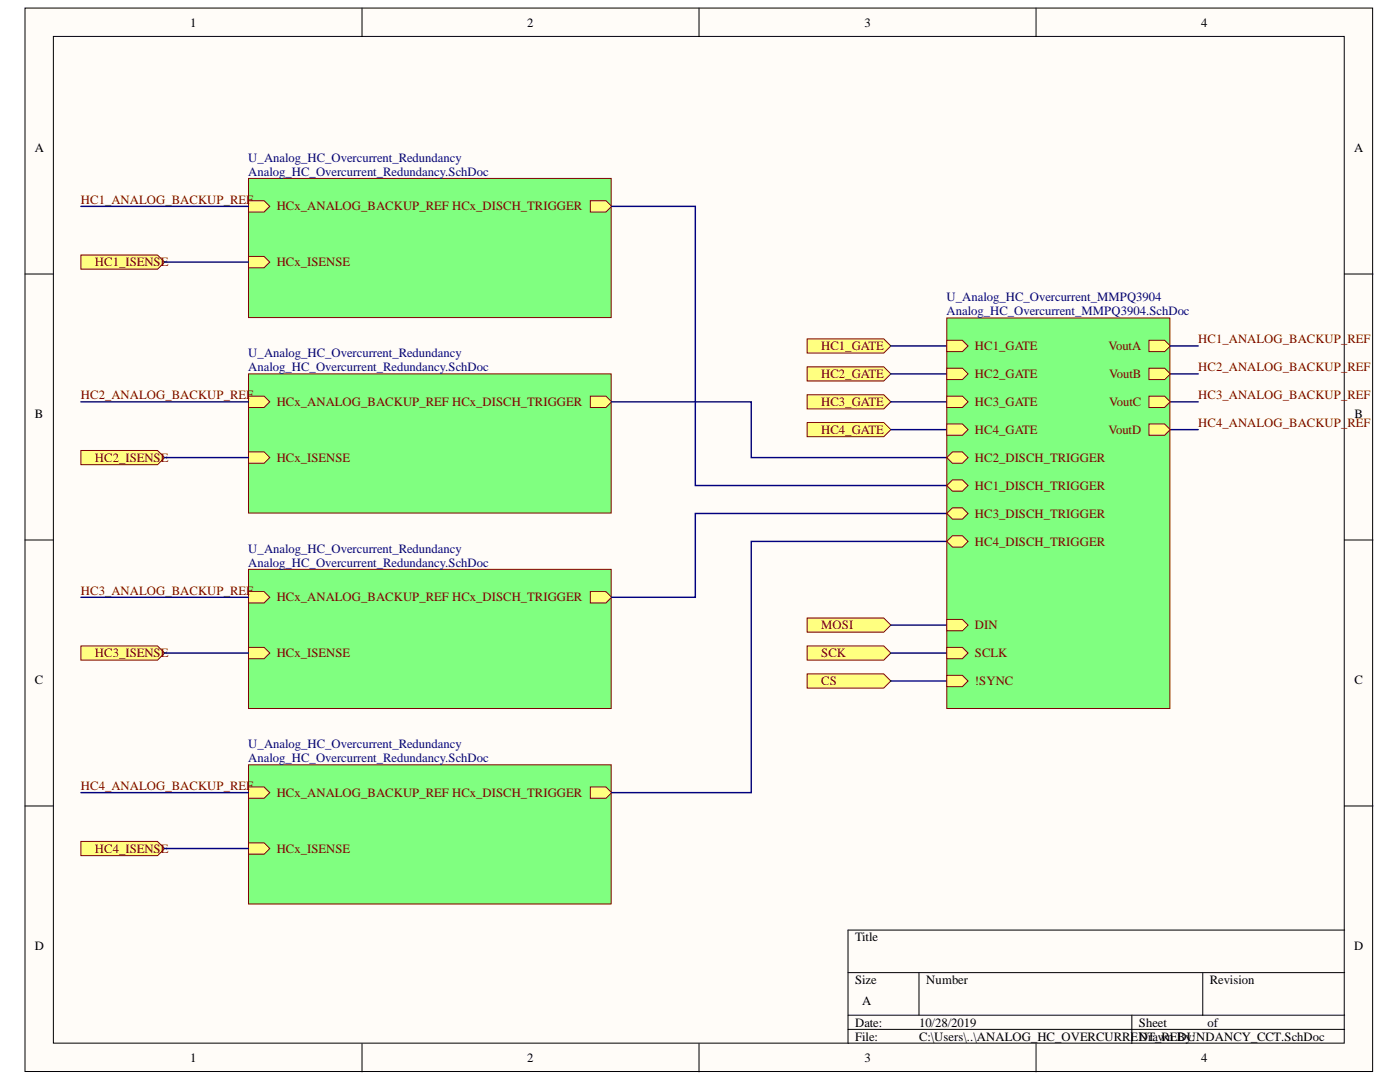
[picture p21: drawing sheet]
<svg xmlns="http://www.w3.org/2000/svg" width="279mm" height="216mm" viewBox="0 0 279 216" stroke-linecap="round" stroke-linejoin="round" font-family="sans-serif">
<defs><g id="words">
<g font-size="2.5">
<text x="38" y="5.3">1</text>
<text x="105.2" y="5.3">2</text>
<text x="172.5" y="5.3">3</text>
<text x="239.7" y="5.3">4</text>
<text x="6.9" y="30.4">A</text>
<text x="270.3" y="30.4">A</text>
<text x="6.9" y="83.5">B</text>
<text x="270.3" y="83.5">B</text>
<text x="6.9" y="136.6">C</text>
<text x="270.3" y="136.6">C</text>
<text x="6.9" y="189.6">D</text>
<text x="170.6" y="187.9">Title</text>
<text x="270.3" y="189.6">D</text>
<text x="170.6" y="196.4">Size</text>
<text x="184.9" y="196.4">Number</text>
<text x="241.4" y="196.4">Revision</text>
<text x="172.1" y="200.6">A</text>
<text x="170.6" y="204.8">Date:</text>
<text x="170.6" y="207.6">File:</text>
<text x="183.4" y="204.8">10/28/2019</text>
<text x="183.4" y="207.6">C:\Users\..\ANALOG_HC_OVERCURRENT_REBy:</text>
<text x="227.3" y="204.8">Sheet</text>
<text x="227.3" y="207.6">Drawn DUNDANCY_CCT.SchDoc</text>
<text x="241" y="204.8">of</text>
<text x="38" y="211.9">1</text>
<text x="105.2" y="211.9">2</text>
<text x="172.5" y="211.9">3</text>
<text x="239.7" y="211.9">4</text>
</g>
<g font-size="2.5" fill="#000080">
<text x="49.6" y="32.3">U_Analog_HC_Overcurrent_Redundancy</text>
<text x="49.6" y="35.1">Analog_HC_Overcurrent_Redundancy.SchDoc</text>
<text x="188.9" y="60.1">U_Analog_HC_Overcurrent_MMPQ3904</text>
<text x="188.9" y="62.9">Analog_HC_Overcurrent_MMPQ3904.SchDoc</text>
<text x="49.6" y="71.2">U_Analog_HC_Overcurrent_Redundancy</text>
<text x="49.6" y="74">Analog_HC_Overcurrent_Redundancy.SchDoc</text>
<text x="49.6" y="110.3">U_Analog_HC_Overcurrent_Redundancy</text>
<text x="49.6" y="113.1">Analog_HC_Overcurrent_Redundancy.SchDoc</text>
<text x="49.6" y="149.2">U_Analog_HC_Overcurrent_Redundancy</text>
<text x="49.6" y="152">Analog_HC_Overcurrent_Redundancy.SchDoc</text>
</g>
<g font-size="2.5" fill="#800000">
<text x="16.2" y="40.6">HC1_ANALOG_BACKUP_REF</text>
<text x="55.2" y="42">HCx_ANALOG_BACKUP_REF HCx_DISCH_TRIGGER</text>
<text x="18.9" y="53.1">HC1_ISENSE</text>
<text x="55.2" y="53.1">HCx_ISENSE</text>
<text x="163.9" y="69.9">HC1_GATE</text>
<text x="194.6" y="69.9">HC1_GATE</text>
<text x="221.2" y="69.9">VoutA</text>
<text x="239.1" y="68.4">HC1_ANALOG_BACKUP_REF</text>
<text x="163.9" y="75.5">HC2_GATE</text>
<text x="194.6" y="75.5">HC2_GATE</text>
<text x="221.4" y="75.5">VoutB</text>
<text x="239.1" y="74">HC2_ANALOG_BACKUP_REF</text>
<text x="16.2" y="79.6">HC2_ANALOG_BACKUP_REF</text>
<text x="55.2" y="81">HCx_ANALOG_BACKUP_REF HCx_DISCH_TRIGGER</text>
<text x="163.9" y="81">HC3_GATE</text>
<text x="194.6" y="81">HC3_GATE</text>
<text x="221.4" y="81">VoutC</text>
<text x="239.1" y="79.6">HC3_ANALOG_BACKUP_REF</text>
<text x="163.9" y="86.6">HC4_GATE</text>
<text x="194.6" y="86.6">HC4_GATE</text>
<text x="221.2" y="86.6">VoutD</text>
<text x="239.1" y="85.2">HC4_ANALOG_BACKUP_REF</text>
<text x="18.9" y="92.2">HC2_ISENSE</text>
<text x="55.2" y="92.2">HCx_ISENSE</text>
<text x="194.6" y="92.2">HC2_DISCH_TRIGGER</text>
<text x="194.6" y="97.8">HC1_DISCH_TRIGGER</text>
<text x="194.6" y="103.3">HC3_DISCH_TRIGGER</text>
<text x="194.6" y="108.9">HC4_DISCH_TRIGGER</text>
<text x="16.2" y="118.6">HC3_ANALOG_BACKUP_REF</text>
<text x="55.2" y="120">HCx_ANALOG_BACKUP_REF HCx_DISCH_TRIGGER</text>
<text x="163.9" y="125.6">MOSI</text>
<text x="194.6" y="125.6">DIN</text>
<text x="18.9" y="131.2">HC3_ISENSE</text>
<text x="55.2" y="131.2">HCx_ISENSE</text>
<text x="163.9" y="131.2">SCK</text>
<text x="194.6" y="131.2">SCLK</text>
<text x="163.9" y="136.7">CS</text>
<text x="194.6" y="136.7">!SYNC</text>
<text x="16.2" y="157.6">HC4_ANALOG_BACKUP_REF</text>
<text x="55.2" y="159">HCx_ANALOG_BACKUP_REF HCx_DISCH_TRIGGER</text>
<text x="18.9" y="170.2">HC4_ISENSE</text>
<text x="55.2" y="170.2">HCx_ISENSE</text>
</g>
</g></defs>
<g fill="#fffcf8" stroke="#000" stroke-width=".2">
<path d="M5 1.6h268.9v212.2h-268.9z"/>
<path d="M10.7 7.3h257.6v200.8h-257.6z"/>
</g>
<g fill="none" stroke="#000" stroke-width=".2">
<path d="M72.2 1.6v5.7M139.5 1.6v5.7M206.8 1.6v5.7M5 54.7h5.7M268.4 54.7h5.6M5 107.8h5.7M268.4 107.8h5.6M5 160.8h5.7M268.4 160.8h5.6M169.2 194.1h99.2M183.4 194.1v8.5M240 194.1v8.5"/>
<path d="M268.4 185.6h-99.2v22.6M72.2 208.2v5.7M139.5 208.2v5.7M169.2 202.6h99.2M169.2 205.4h99.2M206.8 208.2v5.7M225.9 202.6v5.6"/>
</g>
<path d="M49.6 35.6h72.4v27.8h-72.4z" fill="#80ff80" stroke="#800000" stroke-width=".2"/>
<path d="M117.8 40h3.1l1.2 1.2-1.2 1.1h-3.1z" fill-rule="evenodd" fill="#ffff80"/>
<path d="M117.8 40h3.1l1.2 1.2-1.2 1.1h-3.1z" fill="none" stroke="#800000" stroke-width=".2"/>
<path d="M49.6 40h3.1l1.1 1.2-1.1 1.1h-3.1z" fill-rule="evenodd" fill="#ffff80"/>
<path d="M49.6 40h3.1l1.1 1.2-1.1 1.1h-3.1z" fill="none" stroke="#800000" stroke-width=".2"/>
<path d="M49.6 51.2h3.1l1.1 1.1-1.1 1.1h-3.1z" fill-rule="evenodd" fill="#ffff80"/>
<path d="M49.6 51.2h3.1l1.1 1.1-1.1 1.1h-3.1z" fill="none" stroke="#800000" stroke-width=".2"/>
<path d="M49.6 74.6h72.4v27.8h-72.4z" fill="#80ff80" stroke="#800000" stroke-width=".2"/>
<path d="M117.8 79h3.1l1.2 1.2-1.2 1.1h-3.1z" fill-rule="evenodd" fill="#ffff80"/>
<path d="M117.8 79h3.1l1.2 1.2-1.2 1.1h-3.1z" fill="none" stroke="#800000" stroke-width=".2"/>
<path d="M49.6 79h3.1l1.1 1.2-1.1 1.1h-3.1z" fill-rule="evenodd" fill="#ffff80"/>
<path d="M49.6 79h3.1l1.1 1.2-1.1 1.1h-3.1z" fill="none" stroke="#800000" stroke-width=".2"/>
<path d="M49.6 90.2h3.1l1.1 1.1-1.1 1.1h-3.1z" fill-rule="evenodd" fill="#ffff80"/>
<path d="M49.6 90.2h3.1l1.1 1.1-1.1 1.1h-3.1z" fill="none" stroke="#800000" stroke-width=".2"/>
<path d="M49.6 113.6h72.4v27.8h-72.4z" fill="#80ff80" stroke="#800000" stroke-width=".2"/>
<path d="M117.8 118.1h3.1l1.2 1.1-1.2 1.1h-3.1z" fill-rule="evenodd" fill="#ffff80"/>
<path d="M117.8 118.1h3.1l1.2 1.1-1.2 1.1h-3.1z" fill="none" stroke="#800000" stroke-width=".2"/>
<path d="M49.6 118.1h3.1l1.1 1.1-1.1 1.1h-3.1z" fill-rule="evenodd" fill="#ffff80"/>
<path d="M49.6 118.1h3.1l1.1 1.1-1.1 1.1h-3.1z" fill="none" stroke="#800000" stroke-width=".2"/>
<path d="M49.6 129.2h3.1l1.1 1.1-1.1 1.1h-3.1z" fill-rule="evenodd" fill="#ffff80"/>
<path d="M49.6 129.2h3.1l1.1 1.1-1.1 1.1h-3.1z" fill="none" stroke="#800000" stroke-width=".2"/>
<path d="M49.6 152.6h72.4v27.8h-72.4z" fill="#80ff80" stroke="#800000" stroke-width=".2"/>
<path d="M117.8 157h3.1l1.2 1.2-1.2 1.1h-3.1z" fill-rule="evenodd" fill="#ffff80"/>
<path d="M117.8 157h3.1l1.2 1.2-1.2 1.1h-3.1z" fill="none" stroke="#800000" stroke-width=".2"/>
<path d="M49.6 157h3.1l1.1 1.2-1.1 1.1h-3.1z" fill-rule="evenodd" fill="#ffff80"/>
<path d="M49.6 157h3.1l1.1 1.2-1.1 1.1h-3.1z" fill="none" stroke="#800000" stroke-width=".2"/>
<path d="M49.6 168.2h3.1l1.1 1.1-1.1 1.1h-3.1z" fill-rule="evenodd" fill="#ffff80"/>
<path d="M49.6 168.2h3.1l1.1 1.1-1.1 1.1h-3.1z" fill="none" stroke="#800000" stroke-width=".2"/>
<g fill="#ffff80" stroke="#800000" stroke-width=".2">
<path d="M16.1 50.9h15.3l1.5 1.4-1.5 1.4h-15.3z" fill-rule="evenodd"/>
<path d="M16.1 89.9h15.3l1.5 1.4-1.5 1.4h-15.3z" fill-rule="evenodd"/>
<path d="M16.1 128.9h15.3l1.5 1.4-1.5 1.4h-15.3z" fill-rule="evenodd"/>
<path d="M16.1 167.9h15.3l1.5 1.4-1.5 1.4h-15.3z" fill-rule="evenodd"/>
<path d="M161.1 67.6h15.3l1.4 1.4-1.4 1.4h-15.3z" fill-rule="evenodd"/>
<path d="M161.1 73.2h15.3l1.4 1.4-1.4 1.4h-15.3z" fill-rule="evenodd"/>
<path d="M161.1 78.8h15.3l1.4 1.4-1.4 1.4h-15.3z" fill-rule="evenodd"/>
<path d="M161.1 84.3h15.3l1.4 1.4-1.4 1.4h-15.3z" fill-rule="evenodd"/>
<path d="M161.1 123.3h15.3l1.4 1.4-1.4 1.4h-15.3z" fill-rule="evenodd"/>
<path d="M161.1 128.9h15.3l1.4 1.4-1.4 1.4h-15.3z" fill-rule="evenodd"/>
<path d="M161.1 134.5h15.3l1.4 1.4-1.4 1.4h-15.3z" fill-rule="evenodd"/>
</g>
<g fill="none" stroke="#000080" stroke-width=".28">
<path d="M32.9 52.3h16.7M122.1 41.2h16.7v55.7h50.2M177.8 69h11.2M177.8 74.6h11.2M233.6 74.6h5.5M16.1 80.2h33.5M32.9 91.3h16.7M122.1 80.2h27.8v11.1h39.1M177.8 80.2h11.2M177.8 85.7h11.2M233.6 80.2h5.5M233.6 85.7h5.5"/>
<path d="M16.1 119.2h33.5M189 102.5h-50.2v16.7h-16.7M189 108h-39.1v50.2h-27.8M32.9 130.3h16.7M177.8 130.3h11.2M177.8 124.7h11.2M177.8 135.9h11.2M16.1 158.2h33.5M32.9 169.3h16.7"/>
</g>
<path d="M189 63.5h44.5v77.9h-44.5z" fill="#80ff80" stroke="#800000" stroke-width=".2"/>
<path d="M189 67.9h3.1l1.1 1.1-1.1 1.2h-3.1z" fill-rule="evenodd" fill="#ffff80"/>
<path d="M189 67.9h3.1l1.1 1.1-1.1 1.2h-3.1z" fill="none" stroke="#800000" stroke-width=".2"/>
<path d="M189 73.5h3.1l1.1 1.1-1.1 1.1h-3.1z" fill-rule="evenodd" fill="#ffff80"/>
<path d="M189 73.5h3.1l1.1 1.1-1.1 1.1h-3.1z" fill="none" stroke="#800000" stroke-width=".2"/>
<path d="M189 79h3.1l1.1 1.2-1.1 1.1h-3.1z" fill-rule="evenodd" fill="#ffff80"/>
<path d="M189 79h3.1l1.1 1.2-1.1 1.1h-3.1z" fill="none" stroke="#800000" stroke-width=".2"/>
<path d="M189 84.6h3.1l1.1 1.1-1.1 1.2h-3.1z" fill-rule="evenodd" fill="#ffff80"/>
<path d="M189 84.6h3.1l1.1 1.1-1.1 1.2h-3.1z" fill="none" stroke="#800000" stroke-width=".2"/>
<path d="M189 91.3l1.1-1.1h2l1.1 1.1-1.1 1.1h-2z" fill-rule="evenodd" fill="#ffff80"/>
<path d="M189 91.3l1.1-1.1h2l1.1 1.1-1.1 1.1h-2z" fill="none" stroke="#800000" stroke-width=".2"/>
<path d="M189 96.9l1.1-1.2h2l1.1 1.2-1.1 1.1h-2z" fill-rule="evenodd" fill="#ffff80"/>
<path d="M189 96.9l1.1-1.2h2l1.1 1.2-1.1 1.1h-2z" fill="none" stroke="#800000" stroke-width=".2"/>
<path d="M189 102.5l1.1-1.2h2l1.1 1.2-1.1 1.1h-2z" fill-rule="evenodd" fill="#ffff80"/>
<path d="M189 102.5l1.1-1.2h2l1.1 1.2-1.1 1.1h-2z" fill="none" stroke="#800000" stroke-width=".2"/>
<path d="M189 108l1.1-1.1h2l1.1 1.1-1.1 1.2h-2z" fill-rule="evenodd" fill="#ffff80"/>
<path d="M189 108l1.1-1.1h2l1.1 1.1-1.1 1.2h-2z" fill="none" stroke="#800000" stroke-width=".2"/>
<path d="M229.3 67.9h3.1l1.2 1.1-1.2 1.2h-3.1z" fill-rule="evenodd" fill="#ffff80"/>
<path d="M229.3 67.9h3.1l1.2 1.1-1.2 1.2h-3.1z" fill="none" stroke="#800000" stroke-width=".2"/>
<path d="M229.3 73.5h3.1l1.2 1.1-1.2 1.1h-3.1z" fill-rule="evenodd" fill="#ffff80"/>
<path d="M229.3 73.5h3.1l1.2 1.1-1.2 1.1h-3.1z" fill="none" stroke="#800000" stroke-width=".2"/>
<path d="M229.3 79h3.1l1.2 1.2-1.2 1.1h-3.1z" fill-rule="evenodd" fill="#ffff80"/>
<path d="M229.3 79h3.1l1.2 1.2-1.2 1.1h-3.1z" fill="none" stroke="#800000" stroke-width=".2"/>
<path d="M229.3 84.6h3.1l1.2 1.1-1.2 1.2h-3.1z" fill-rule="evenodd" fill="#ffff80"/>
<path d="M229.3 84.6h3.1l1.2 1.1-1.2 1.2h-3.1z" fill="none" stroke="#800000" stroke-width=".2"/>
<path d="M189 123.6h3.1l1.1 1.1-1.1 1.2h-3.1z" fill-rule="evenodd" fill="#ffff80"/>
<path d="M189 123.6h3.1l1.1 1.1-1.1 1.2h-3.1z" fill="none" stroke="#800000" stroke-width=".2"/>
<path d="M189 129.2h3.1l1.1 1.1-1.1 1.1h-3.1z" fill-rule="evenodd" fill="#ffff80"/>
<path d="M189 129.2h3.1l1.1 1.1-1.1 1.1h-3.1z" fill="none" stroke="#800000" stroke-width=".2"/>
<path d="M189 134.8h3.1l1.1 1.1-1.1 1.1h-3.1z" fill-rule="evenodd" fill="#ffff80"/>
<path d="M189 134.8h3.1l1.1 1.1-1.1 1.1h-3.1z" fill="none" stroke="#800000" stroke-width=".2"/>
<path d="M16.1 41.2h33.5M233.6 69h5.5" fill="none" stroke="#000080" stroke-width=".28"/>
<use href="#words"/>
</svg>
